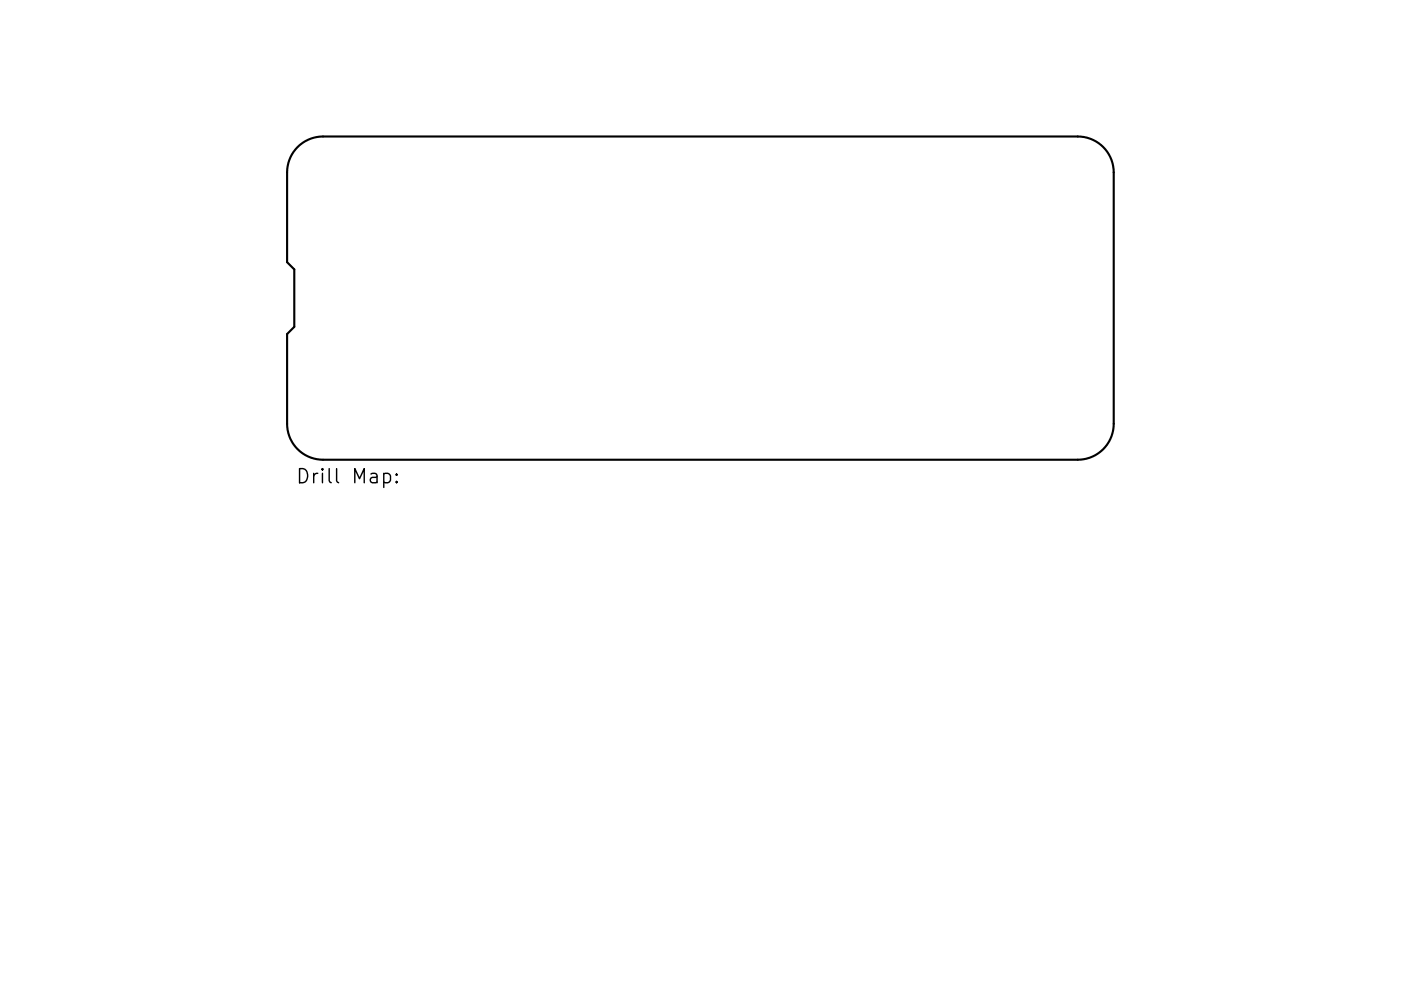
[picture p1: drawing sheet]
<svg xmlns="http://www.w3.org/2000/svg" width="297mm" height="210mm" viewBox="0 0 297 210" stroke-linecap="round" stroke-linejoin="round" font-family="sans-serif">
<defs><g id="words">
<text font-size="4.2" x="62.6" y="102.6">Drill Map:</text>
</g></defs>
<path d="M63.1 31.2a7.6 7.6 0 0 1 5.4-2.2h160a7.6 7.6 0 0 1 7.6 7.6v53.3a7.6 7.6 0 0 1-7.6 7.6h-160a7.6 7.6 0 0 1-7.6-7.6v-19l1.5-1.6v-12.1l-1.5-1.6v-19a7.6 7.6 0 0 1 2.2-5.4z" fill="none" stroke="#000" stroke-width=".45"/>
<path d="M81.4 100.6l.8-.2 .6 .6v.9l-.3 .4-.3 .1-.8-.1M84.1 102.1l.1 .2-.1 .1-.2-.1 .2-.2v.3M84.1 100.6l.1 .1-.1 .2-.2-.2 .2-.1v.3" fill="none" stroke="#000" stroke-width=".3"/>
<use href="#words"/>
</svg>
